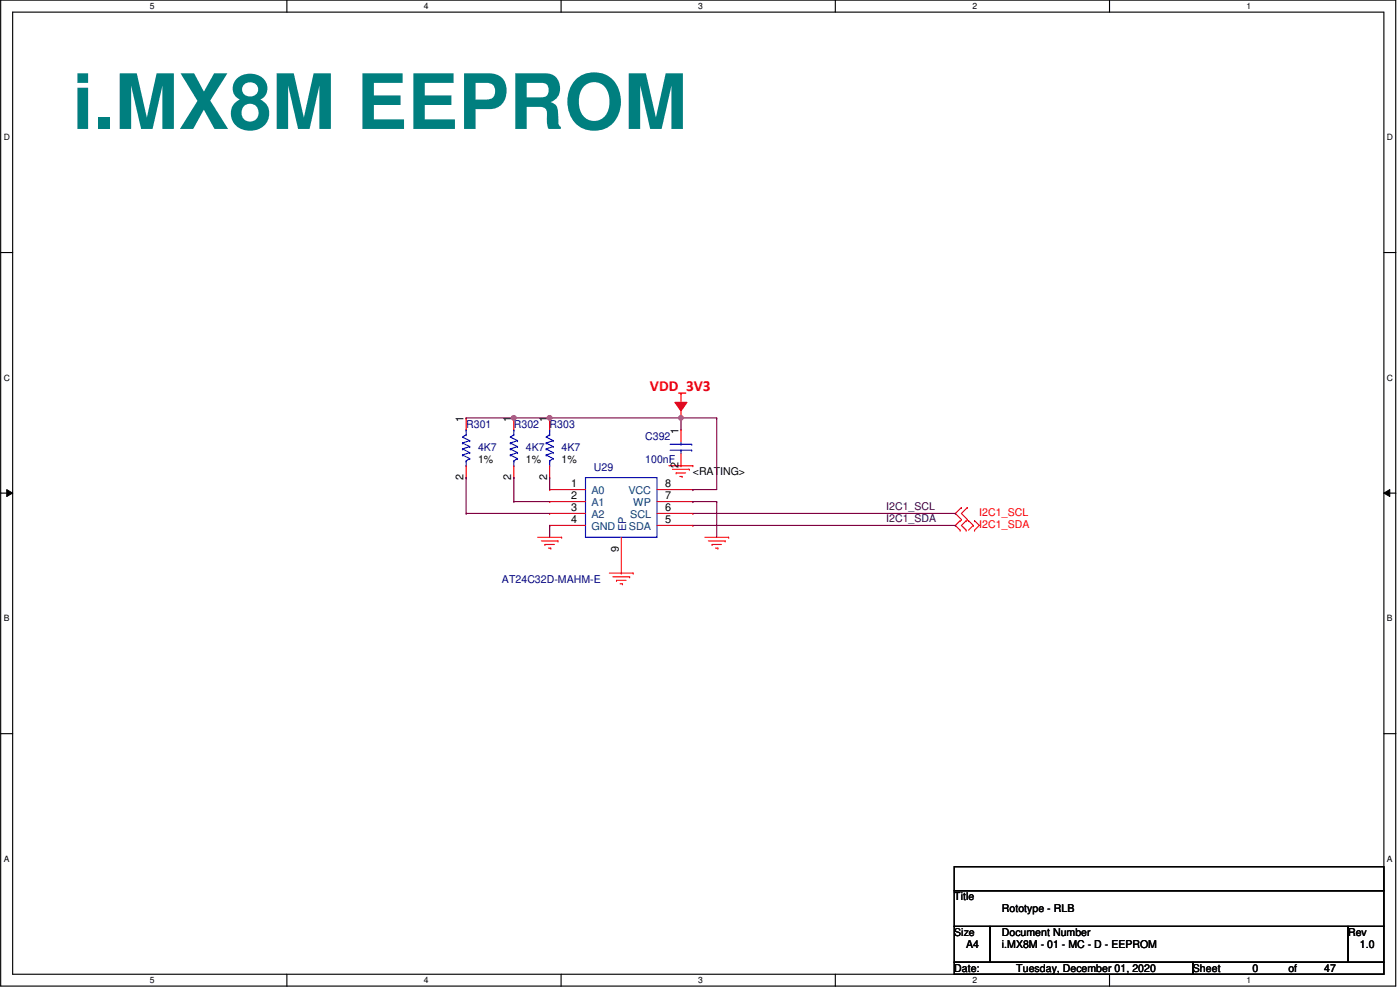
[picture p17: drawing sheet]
<svg xmlns="http://www.w3.org/2000/svg" width="420mm" height="297mm" viewBox="0 0 420 297" stroke-linecap="round" stroke-linejoin="round" font-family="sans-serif">
<defs><g id="words">
<text font-size="22.9" fill="#007f7f" x="21.7" y="38.7">i.MX8M EEPROM</text>
<text font-size="4.6" fill="#f00" x="195.1" y="117.3">VDD_3V3</text>
<g font-size="3.2">
<text x="139.1" y="126.5" transform="rotate(-90 139.1 126.5)">1</text>
<text x="153.4" y="126.5" transform="rotate(-90 153.4 126.5)">1</text>
<text x="164.2" y="126.5" transform="rotate(-90 164.2 126.5)">1</text>
<text x="203.6" y="130.1" transform="rotate(-90 203.6 130.1)">1</text>
<text x="143.5" y="139">1%</text>
<text x="157.8" y="139">1%</text>
<text x="168.6" y="139">1%</text>
<text x="203.6" y="140.5" transform="rotate(-90 203.6 140.5)">2</text>
<text x="207.9" y="142.6">&lt;RATING&gt;</text>
<text x="139.1" y="144.1" transform="rotate(-90 139.1 144.1)">2</text>
<text x="153.4" y="144.1" transform="rotate(-90 153.4 144.1)">2</text>
<text x="164.2" y="144.1" transform="rotate(-90 164.2 144.1)">2</text>
<text x="171.4" y="146.1">1</text>
<text x="171.4" y="149.7">2</text>
<text x="199.7" y="146.1">8</text>
<text x="199.7" y="149.7">7</text>
<text x="171.4" y="153.3">3</text>
<text x="199.7" y="153.3">6</text>
<text x="171.4" y="156.9">4</text>
<text x="199.7" y="156.9">5</text>
<text x="185.7" y="165.5" transform="rotate(-90 185.7 165.5)">9</text>
<text x="286.4" y="270.1">Title</text>
<text x="300.7" y="273.7">Rototype - RLB</text>
<text x="286.4" y="280.8">Size</text>
<text x="300.7" y="280.8">Document Number</text>
<text x="404.6" y="280.8">Rev</text>
<text x="290" y="284.4">A4</text>
<text x="300.7" y="284.4">i.MX8M - 01 - MC - D - EEPROM</text>
<text x="408.1" y="284.4">1.0</text>
<text x="286.4" y="291.6">Date:</text>
<text x="305" y="291.6">Tuesday, December 01, 2020</text>
<text x="358" y="291.6">Sheet</text>
<text x="375.9" y="291.6">0</text>
<text x="386.7" y="291.6">of</text>
<text x="397.4" y="291.6">47</text>
</g>
<g font-size="3.2" fill="#00007f">
<text x="139.9" y="128.3">R301</text>
<text x="154.2" y="128.3">R302</text>
<text x="165" y="128.3">R303</text>
<text x="193.6" y="131.9">C392</text>
<text x="143.5" y="135.5">4K7</text>
<text x="157.8" y="135.5">4K7</text>
<text x="168.6" y="135.5">4K7</text>
<text x="178.2" y="141.2">U29</text>
<text x="193.6" y="139">100nF</text>
<text x="150.7" y="174.8">AT24C32D-MAHM-E</text>
</g>
<g font-size="3.2" fill="#00407f">
<text x="177.5" y="148.3">A0</text>
<text x="188.6" y="148.3">VCC</text>
<text x="177.5" y="151.9">A1</text>
<text x="177.5" y="155.5">A2</text>
<text x="189.1" y="155.5">SCL</text>
<text x="190.1" y="151.9">WP</text>
<text x="177.5" y="159.1">GND</text>
<text x="187.9" y="159.4" transform="rotate(-90 187.9 159.4)">EP</text>
<text x="188.8" y="159.1">SDA</text>
</g>
<g font-size="3.2" fill="#400040">
<text x="266" y="153.1">I2C1_SCL</text>
<text x="266" y="156.7">I2C1_SDA</text>
</g>
<g font-size="3.2" fill="#f00">
<text x="293.9" y="154.8">I2C1_SCL</text>
<text x="293.9" y="158.4">I2C1_SDA</text>
</g>
<g font-size="2.6">
<text x="44.9" y="2.8">5</text>
<text x="127.2" y="2.8">4</text>
<text x="209.5" y="2.8">3</text>
<text x="291.8" y="2.8">2</text>
<text x="374.1" y="2.8">1</text>
<text x="1.1" y="42">D</text>
<text x="416.3" y="42">D</text>
<text x="1.1" y="114.2">C</text>
<text x="416.3" y="114.2">C</text>
<text x="1.1" y="186.4">B</text>
<text x="416.3" y="186.4">B</text>
<text x="1.1" y="258.5">A</text>
<text x="416.3" y="258.5">A</text>
<text x="44.9" y="295">5</text>
<text x="127.2" y="295">4</text>
<text x="209.5" y="295">3</text>
<text x="291.8" y="295">2</text>
<text x="374.1" y="295">1</text>
</g>
</g></defs>
<path d="M.2 0h418.7v295.9h-418.7zM3.8 3.6h411.5v288.7h-411.5z" fill="none" stroke="#000" stroke-width=".34"/>
<g fill="#fff">
<path d="M44.9 .4h1.5v2.9h-1.5z"/>
<path d="M44.9 292.7h1.5v2.9h-1.5z"/>
</g>
<path d="M86.1 0v3.6M86.1 292.3v3.6" fill="none" stroke="#000" stroke-width=".34"/>
<g fill="#fff">
<path d="M127.2 .4h1.5v2.9h-1.5z"/>
<path d="M127.2 292.7h1.5v2.9h-1.5z"/>
</g>
<path d="M168.4 0v3.6M168.4 292.3v3.6" fill="none" stroke="#000" stroke-width=".34"/>
<g fill="#fff">
<path d="M209.5 .4h1.5v2.9h-1.5z"/>
<path d="M209.5 292.7h1.5v2.9h-1.5z"/>
</g>
<path d="M250.7 0v3.6M250.7 292.3v3.6" fill="none" stroke="#000" stroke-width=".34"/>
<g fill="#fff">
<path d="M291.8 .4h1.5v2.9h-1.5z"/>
<path d="M291.8 292.7h1.5v2.9h-1.5z"/>
</g>
<path d="M333 0v3.6M333 292.3v3.6" fill="none" stroke="#000" stroke-width=".34"/>
<g fill="#fff">
<path d="M374.1 .4h1.5v2.9h-1.5z"/>
<path d="M374.1 292.7h1.5v2.9h-1.5z"/>
<path d="M1.1 39.7h1.9v2.9h-1.9z"/>
<path d="M416.3 39.7h1.8v2.9h-1.8z"/>
<path d="M1.1 111.8h1.9v2.9h-1.9z"/>
<path d="M416.3 111.8h1.8v2.9h-1.8z"/>
</g>
<path d="M.2 75.8h3.6M415.3 75.8h3.6" fill="none" stroke="#000" stroke-width=".34"/>
<g fill="#fff">
<path d="M1.1 184h1.8v2.9h-1.8z"/>
<path d="M416.3 184h1.7v2.9h-1.7z"/>
</g>
<path d="M.2 148h3.6M415.3 148h3.6" fill="none" stroke="#000" stroke-width=".34"/>
<path d="M2 146.9l1.8 1.1-1.8 1zM415.3 148l1.8-1.1v2.1z" fill="#000"/>
<path d="M2 146.9l1.8 1.1-1.8 1zM415.3 148l1.8-1.1v2.1z" fill="none" stroke="#000" stroke-width=".3"/>
<g fill="#fff">
<path d="M1.1 256.2h1.8v2.9h-1.8z"/>
<path d="M416.3 256.2h1.7v2.9h-1.7z"/>
</g>
<path d="M.2 220.1h3.6M415.3 220.1h3.6" fill="none" stroke="#000" stroke-width=".34"/>
<path d="M200.8 139.7h7.1" fill="none" stroke="#f00" stroke-width=".34"/>
<circle cx="207.9" cy="139.7" r=".17" fill="#f00"/>
<path d="M201.8 140.8h5.1" fill="none" stroke="#f00" stroke-width=".34"/>
<circle cx="206.9" cy="140.8" r=".17" fill="#f00"/>
<path d="M202.9 141.9h2.9" fill="none" stroke="#f00" stroke-width=".34"/>
<circle cx="202.9" cy="141.9" r=".17" fill="#f00"/>
<path d="M204 143h.7" fill="none" stroke="#f00" stroke-width=".34"/>
<circle cx="204.7" cy="143" r=".17" fill="#f00"/>
<path d="M161.4 161.2h7.2" fill="none" stroke="#f00" stroke-width=".34"/>
<circle cx="168.6" cy="161.2" r=".17" fill="#f00"/>
<path d="M162.5 162.3h5" fill="none" stroke="#f00" stroke-width=".34"/>
<circle cx="167.5" cy="162.3" r=".17" fill="#f00"/>
<path d="M163.5 163.4h2.9" fill="none" stroke="#f00" stroke-width=".34"/>
<circle cx="163.5" cy="163.4" r=".17" fill="#f00"/>
<path d="M164.6 164.5h.7" fill="none" stroke="#f00" stroke-width=".34"/>
<circle cx="165.3" cy="164.5" r=".17" fill="#f00"/>
<path d="M211.5 161.2h7.2" fill="none" stroke="#f00" stroke-width=".34"/>
<circle cx="218.7" cy="161.2" r=".17" fill="#f00"/>
<path d="M212.6 162.3h5" fill="none" stroke="#f00" stroke-width=".34"/>
<circle cx="217.6" cy="162.3" r=".17" fill="#f00"/>
<path d="M213.7 163.4h2.8" fill="none" stroke="#f00" stroke-width=".34"/>
<circle cx="213.7" cy="163.4" r=".17" fill="#f00"/>
<path d="M214.7 164.5h.8" fill="none" stroke="#f00" stroke-width=".34"/>
<circle cx="215.5" cy="164.5" r=".17" fill="#f00"/>
<path d="M204.4 122.9v2.5" fill="none" stroke="#f00" stroke-width=".34"/>
<circle cx="204.4" cy="125.4" r=".17" fill="#f00"/>
<path d="M202.6 120.7h3.6l-1.8 2.6z" fill-rule="evenodd" fill="#f00"/>
<path d="M204.4 118.2v4M202.6 120.7h3.6l-1.8 2.6z" fill="none" stroke="#f00" stroke-width=".34"/>
<circle cx="204.4" cy="118.2" r=".17" fill="#f00"/>
<path d="M182.9 172h7.1" fill="none" stroke="#f00" stroke-width=".34"/>
<circle cx="190" cy="172" r=".17" fill="#f00"/>
<path d="M183.9 173.1h5.1" fill="none" stroke="#f00" stroke-width=".34"/>
<circle cx="189" cy="173.1" r=".17" fill="#f00"/>
<path d="M185 174.1h2.9" fill="none" stroke="#f00" stroke-width=".34"/>
<circle cx="185" cy="174.1" r=".17" fill="#f00"/>
<path d="M186.1 175.2h.7" fill="none" stroke="#f00" stroke-width=".34"/>
<circle cx="186.8" cy="175.2" r=".17" fill="#f00"/>
<path d="M288.5 152.3l-1.8 1.8" fill="none" stroke="#f00" stroke-width=".34"/>
<circle cx="288.5" cy="152.3" r=".17" fill="#f00"/>
<path d="M286.7 154.1l1.8 1.8" fill="none" stroke="#f00" stroke-width=".34"/>
<circle cx="288.5" cy="155.9" r=".17" fill="#f00"/>
<path d="M288.5 154.1l1.8 1.8" fill="none" stroke="#f00" stroke-width=".34"/>
<circle cx="290.3" cy="155.9" r=".17" fill="#f00"/>
<path d="M290.3 152.3l-1.8 1.8" fill="none" stroke="#f00" stroke-width=".34"/>
<circle cx="290.3" cy="152.3" r=".17" fill="#f00"/>
<path d="M288.2 156.2l-1.5 1.4" fill="none" stroke="#f00" stroke-width=".34"/>
<circle cx="288.2" cy="156.2" r=".17" fill="#f00"/>
<path d="M290 156.2l-1.5 1.4" fill="none" stroke="#f00" stroke-width=".34"/>
<circle cx="290" cy="156.2" r=".17" fill="#f00"/>
<path d="M286.7 157.6l1.5 1.5" fill="none" stroke="#f00" stroke-width=".34"/>
<circle cx="288.2" cy="159.1" r=".17" fill="#f00"/>
<path d="M288.5 157.6l1.5 1.5" fill="none" stroke="#f00" stroke-width=".34"/>
<circle cx="290" cy="159.1" r=".17" fill="#f00"/>
<path d="M292.1 157.6l-1.5 1.5" fill="none" stroke="#f00" stroke-width=".34"/>
<circle cx="292.1" cy="157.6" r=".17" fill="#f00"/>
<path d="M290.6 156.2l1.5 1.4" fill="none" stroke="#f00" stroke-width=".34"/>
<circle cx="290.6" cy="156.2" r=".17" fill="#f00"/>
<path d="M293.9 157.6l-1.4 1.5" fill="none" stroke="#f00" stroke-width=".34"/>
<circle cx="292.5" cy="159.1" r=".17" fill="#f00"/>
<path d="M292.5 156.2l1.4 1.4" fill="none" stroke="#f00" stroke-width=".34"/>
<circle cx="292.5" cy="156.2" r=".17" fill="#f00"/>
<path d="M286.4 260.1h128.9v7.2h-128.9zM286.4 267.3h128.9v10.7h-128.9zM286.4 278h10.7v10.7h-10.7zM297.1 278h107.5v10.7h-107.5zM404.6 278h10.7v10.7h-10.7zM286.4 288.7h71.6v3.6h-71.6zM358 288.7h57.3v3.6h-57.3z" fill="none" stroke="#000" stroke-width=".34"/>
<path d="M204.4 132.6v.7" fill="none" stroke="#00f" stroke-width=".34"/>
<circle cx="204.4" cy="133.3" r=".17" fill="#00f"/>
<path d="M201.1 135.1h6.5" fill="none" stroke="#00f" stroke-width=".34"/>
<circle cx="207.6" cy="135.1" r=".17" fill="#00f"/>
<path d="M201.1 133.3h6.5" fill="none" stroke="#00f" stroke-width=".34"/>
<circle cx="207.6" cy="133.3" r=".17" fill="#00f"/>
<path d="M204.4 135.1v1" fill="none" stroke="#00f" stroke-width=".34"/>
<circle cx="204.4" cy="135.1" r=".17" fill="#00f"/>
<path d="M204.4 129v3.6" fill="none" stroke="#f00" stroke-width=".34"/>
<circle cx="204.4" cy="129" r=".17" fill="#f00"/>
<path d="M204.4 136.1v3.6" fill="none" stroke="#f00" stroke-width=".34"/>
<circle cx="204.4" cy="139.7" r=".17" fill="#f00"/>
<path d="M141 135.8l-2.2 .7" fill="none" stroke="#00f" stroke-width=".34"/>
<circle cx="138.8" cy="136.5" r=".17" fill="#00f"/>
<path d="M138.8 134.7l2.2 1.1" fill="none" stroke="#00f" stroke-width=".34"/>
<circle cx="141" cy="135.8" r=".17" fill="#00f"/>
<path d="M138.8 132.9l2.2 1.1" fill="none" stroke="#00f" stroke-width=".34"/>
<circle cx="141" cy="134" r=".17" fill="#00f"/>
<path d="M141 134l-2.2 .7" fill="none" stroke="#00f" stroke-width=".34"/>
<circle cx="138.8" cy="134.7" r=".17" fill="#00f"/>
<path d="M141 132.2l-2.2 .7" fill="none" stroke="#00f" stroke-width=".34"/>
<circle cx="138.8" cy="132.9" r=".17" fill="#00f"/>
<path d="M138.8 131.1l2.2 1.1" fill="none" stroke="#00f" stroke-width=".34"/>
<circle cx="141" cy="132.2" r=".17" fill="#00f"/>
<path d="M138.8 136.5l2.2 1.1" fill="none" stroke="#00f" stroke-width=".34"/>
<circle cx="141" cy="137.6" r=".17" fill="#00f"/>
<path d="M141 137.6l-1.1 .7" fill="none" stroke="#00f" stroke-width=".34"/>
<circle cx="139.9" cy="138.3" r=".17" fill="#00f"/>
<path d="M139.9 129v1.4" fill="none" stroke="#00f" stroke-width=".34"/>
<circle cx="139.9" cy="129" r=".17" fill="#00f"/>
<path d="M139.9 138.3v1.4" fill="none" stroke="#00f" stroke-width=".34"/>
<circle cx="139.9" cy="139.7" r=".17" fill="#00f"/>
<path d="M139.9 130.4l-1.1 .7" fill="none" stroke="#00f" stroke-width=".34"/>
<circle cx="139.9" cy="130.4" r=".17" fill="#00f"/>
<path d="M139.9 125.4v3.6" fill="none" stroke="#f00" stroke-width=".34"/>
<circle cx="139.9" cy="125.4" r=".17" fill="#f00"/>
<path d="M139.9 139.7v3.6" fill="none" stroke="#f00" stroke-width=".34"/>
<circle cx="139.9" cy="143.3" r=".17" fill="#f00"/>
<path d="M155.3 135.8l-2.1 .7" fill="none" stroke="#00f" stroke-width=".34"/>
<circle cx="153.2" cy="136.5" r=".17" fill="#00f"/>
<path d="M153.2 134.7l2.1 1.1" fill="none" stroke="#00f" stroke-width=".34"/>
<circle cx="155.3" cy="135.8" r=".17" fill="#00f"/>
<path d="M153.2 132.9l2.1 1.1" fill="none" stroke="#00f" stroke-width=".34"/>
<circle cx="155.3" cy="134" r=".17" fill="#00f"/>
<path d="M155.3 134l-2.1 .7" fill="none" stroke="#00f" stroke-width=".34"/>
<circle cx="153.2" cy="134.7" r=".17" fill="#00f"/>
<path d="M155.3 132.2l-2.1 .7" fill="none" stroke="#00f" stroke-width=".34"/>
<circle cx="153.2" cy="132.9" r=".17" fill="#00f"/>
<path d="M153.2 131.1l2.1 1.1" fill="none" stroke="#00f" stroke-width=".34"/>
<circle cx="155.3" cy="132.2" r=".17" fill="#00f"/>
<path d="M153.2 136.5l2.1 1.1" fill="none" stroke="#00f" stroke-width=".34"/>
<circle cx="155.3" cy="137.6" r=".17" fill="#00f"/>
<path d="M155.3 137.6l-1.1 .7" fill="none" stroke="#00f" stroke-width=".34"/>
<circle cx="154.2" cy="138.3" r=".17" fill="#00f"/>
<path d="M154.2 129v1.4" fill="none" stroke="#00f" stroke-width=".34"/>
<circle cx="154.2" cy="129" r=".17" fill="#00f"/>
<path d="M154.2 138.3v1.4" fill="none" stroke="#00f" stroke-width=".34"/>
<circle cx="154.2" cy="139.7" r=".17" fill="#00f"/>
<path d="M154.2 130.4l-1 .7" fill="none" stroke="#00f" stroke-width=".34"/>
<circle cx="154.2" cy="130.4" r=".17" fill="#00f"/>
<path d="M154.2 125.4v3.6" fill="none" stroke="#f00" stroke-width=".34"/>
<circle cx="154.2" cy="125.4" r=".17" fill="#f00"/>
<path d="M154.2 139.7v3.6" fill="none" stroke="#f00" stroke-width=".34"/>
<circle cx="154.2" cy="143.3" r=".17" fill="#f00"/>
<path d="M166 135.8l-2.1 .7" fill="none" stroke="#00f" stroke-width=".34"/>
<circle cx="163.9" cy="136.5" r=".17" fill="#00f"/>
<path d="M163.9 134.7l2.1 1.1" fill="none" stroke="#00f" stroke-width=".34"/>
<circle cx="166" cy="135.8" r=".17" fill="#00f"/>
<path d="M163.9 132.9l2.1 1.1" fill="none" stroke="#00f" stroke-width=".34"/>
<circle cx="166" cy="134" r=".17" fill="#00f"/>
<path d="M166 134l-2.1 .7" fill="none" stroke="#00f" stroke-width=".34"/>
<circle cx="163.9" cy="134.7" r=".17" fill="#00f"/>
<path d="M166 132.2l-2.1 .7" fill="none" stroke="#00f" stroke-width=".34"/>
<circle cx="163.9" cy="132.9" r=".17" fill="#00f"/>
<path d="M163.9 131.1l2.1 1.1" fill="none" stroke="#00f" stroke-width=".34"/>
<circle cx="166" cy="132.2" r=".17" fill="#00f"/>
<path d="M163.9 136.5l2.1 1.1" fill="none" stroke="#00f" stroke-width=".34"/>
<circle cx="166" cy="137.6" r=".17" fill="#00f"/>
<path d="M166 137.6l-1 .7" fill="none" stroke="#00f" stroke-width=".34"/>
<circle cx="165" cy="138.3" r=".17" fill="#00f"/>
<path d="M165 129v1.4" fill="none" stroke="#00f" stroke-width=".34"/>
<circle cx="165" cy="129" r=".17" fill="#00f"/>
<path d="M165 138.3v1.4" fill="none" stroke="#00f" stroke-width=".34"/>
<circle cx="165" cy="139.7" r=".17" fill="#00f"/>
<path d="M165 130.4l-1.1 .7" fill="none" stroke="#00f" stroke-width=".34"/>
<circle cx="165" cy="130.4" r=".17" fill="#00f"/>
<path d="M165 125.4v3.6" fill="none" stroke="#f00" stroke-width=".34"/>
<circle cx="165" cy="125.4" r=".17" fill="#f00"/>
<path d="M165 139.7v3.6" fill="none" stroke="#f00" stroke-width=".34"/>
<circle cx="165" cy="143.3" r=".17" fill="#f00"/>
<path d="M175.7 143.3h21.5v17.9h-21.5z" fill="none" stroke="#00f" stroke-width=".34"/>
<path d="M165 146.9h10.7" fill="none" stroke="#f00" stroke-width=".34"/>
<circle cx="165" cy="146.9" r=".17" fill="#f00"/>
<path d="M165 150.5h10.7" fill="none" stroke="#f00" stroke-width=".34"/>
<circle cx="165" cy="150.5" r=".17" fill="#f00"/>
<path d="M165 154.1h10.7" fill="none" stroke="#f00" stroke-width=".34"/>
<circle cx="165" cy="154.1" r=".17" fill="#f00"/>
<path d="M165 157.6h10.7" fill="none" stroke="#f00" stroke-width=".34"/>
<circle cx="165" cy="157.6" r=".17" fill="#f00"/>
<path d="M197.2 146.9h10.7" fill="none" stroke="#f00" stroke-width=".34"/>
<circle cx="207.9" cy="146.9" r=".17" fill="#f00"/>
<path d="M197.2 150.5h10.7" fill="none" stroke="#f00" stroke-width=".34"/>
<circle cx="207.9" cy="150.5" r=".17" fill="#f00"/>
<path d="M197.2 154.1h10.7" fill="none" stroke="#f00" stroke-width=".34"/>
<circle cx="207.9" cy="154.1" r=".17" fill="#f00"/>
<path d="M197.2 157.6h10.7" fill="none" stroke="#f00" stroke-width=".34"/>
<circle cx="207.9" cy="157.6" r=".17" fill="#f00"/>
<path d="M186.5 161.2v10.8" fill="none" stroke="#f00" stroke-width=".34"/>
<circle cx="186.5" cy="172" r=".17" fill="#f00"/>
<path d="M139.9 125.4h14.3" fill="none" stroke="#7f0040" stroke-width=".34"/>
<circle cx="139.9" cy="125.4" r=".17" fill="#7f0040"/>
<path d="M154.2 125.4h10.8" fill="none" stroke="#7f0040" stroke-width=".34"/>
<circle cx="154.2" cy="125.4" r=".17" fill="#7f0040"/>
<circle cx="164.9" cy="125.4" r=".7" fill="#f0f"/>
<circle cx="164.9" cy="125.4" r=".7" fill="none" stroke="#f0f" stroke-width=".34"/>
<circle cx="154.2" cy="125.4" r=".7" fill="#f0f"/>
<circle cx="154.2" cy="125.4" r=".7" fill="none" stroke="#f0f" stroke-width=".34"/>
<path d="M165 125.4h39.4" fill="none" stroke="#7f0040" stroke-width=".34"/>
<circle cx="165" cy="125.4" r=".17" fill="#7f0040"/>
<path d="M204.4 125.4h10.7" fill="none" stroke="#7f0040" stroke-width=".34"/>
<circle cx="204.4" cy="125.4" r=".17" fill="#7f0040"/>
<circle cx="204.4" cy="125.4" r=".7" fill="#f0f"/>
<circle cx="204.4" cy="125.4" r=".7" fill="none" stroke="#f0f" stroke-width=".34"/>
<path d="M204.4 125.4v3.6" fill="none" stroke="#7f0040" stroke-width=".34"/>
<circle cx="204.4" cy="125.4" r=".17" fill="#7f0040"/>
<path d="M215.1 125.4v21.5" fill="none" stroke="#7f0040" stroke-width=".34"/>
<circle cx="215.1" cy="125.4" r=".17" fill="#7f0040"/>
<path d="M139.9 143.3v10.8" fill="none" stroke="#7f0040" stroke-width=".34"/>
<circle cx="139.9" cy="143.3" r=".17" fill="#7f0040"/>
<path d="M154.2 143.3v7.2" fill="none" stroke="#7f0040" stroke-width=".34"/>
<circle cx="154.2" cy="143.3" r=".17" fill="#7f0040"/>
<path d="M165 143.3v3.6" fill="none" stroke="#7f0040" stroke-width=".34"/>
<circle cx="165" cy="143.3" r=".17" fill="#7f0040"/>
<path d="M207.9 146.9h7.2" fill="none" stroke="#7f0040" stroke-width=".34"/>
<circle cx="207.9" cy="146.9" r=".17" fill="#7f0040"/>
<path d="M154.2 150.5h10.8" fill="none" stroke="#7f0040" stroke-width=".34"/>
<circle cx="154.2" cy="150.5" r=".17" fill="#7f0040"/>
<path d="M207.9 150.5h7.2" fill="none" stroke="#7f0040" stroke-width=".34"/>
<circle cx="207.9" cy="150.5" r=".17" fill="#7f0040"/>
<path d="M215.1 150.5v10.7" fill="none" stroke="#7f0040" stroke-width=".34"/>
<circle cx="215.1" cy="150.5" r=".17" fill="#7f0040"/>
<path d="M139.9 154.1h25.1" fill="none" stroke="#7f0040" stroke-width=".34"/>
<circle cx="139.9" cy="154.1" r=".17" fill="#7f0040"/>
<path d="M207.9 154.1h78.8" fill="none" stroke="#7f0040" stroke-width=".34"/>
<circle cx="286.7" cy="154.1" r=".17" fill="#7f0040"/>
<path d="M165 157.6v3.6" fill="none" stroke="#7f0040" stroke-width=".34"/>
<circle cx="165" cy="157.6" r=".17" fill="#7f0040"/>
<path d="M207.9 157.6h78.8" fill="none" stroke="#7f0040" stroke-width=".34"/>
<circle cx="286.7" cy="157.6" r=".17" fill="#7f0040"/>
<circle cx="164.9" cy="125.4" r=".7" fill="#f0f"/>
<circle cx="164.9" cy="125.4" r=".7" fill="none" stroke="#f0f" stroke-width=".34"/>
<circle cx="154.2" cy="125.4" r=".7" fill="#f0f"/>
<circle cx="154.2" cy="125.4" r=".7" fill="none" stroke="#f0f" stroke-width=".34"/>
<circle cx="204.4" cy="125.4" r=".7" fill="#f0f"/>
<circle cx="204.4" cy="125.4" r=".7" fill="none" stroke="#f0f" stroke-width=".34"/>
<use href="#words"/>
</svg>
